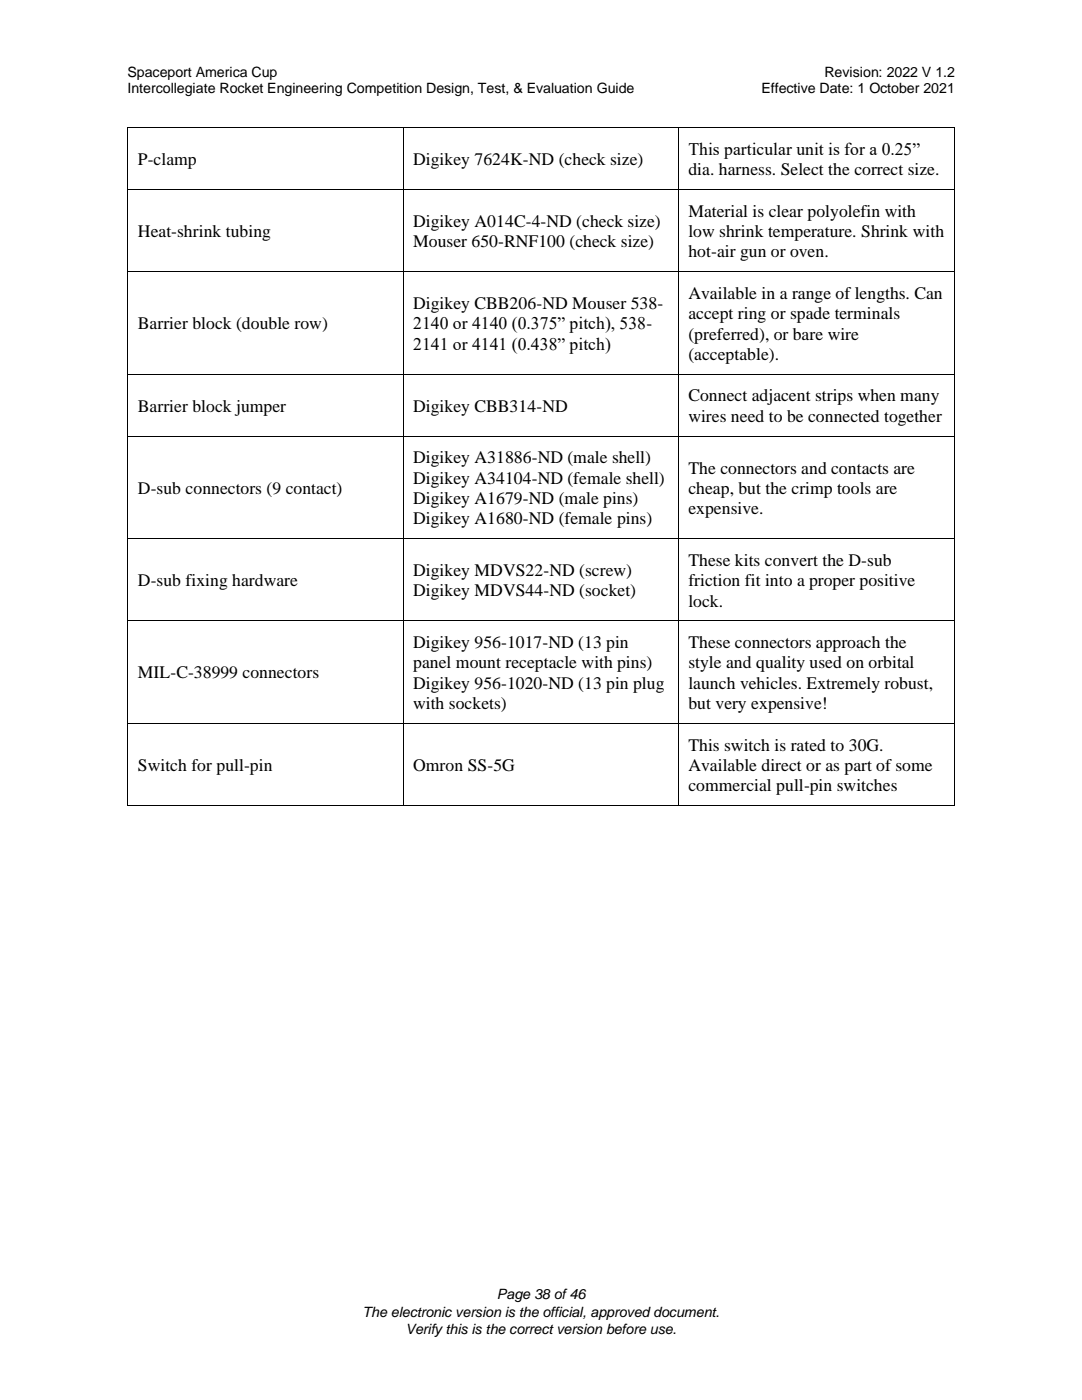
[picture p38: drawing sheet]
<svg xmlns="http://www.w3.org/2000/svg" width="216mm" height="279mm" viewBox="0 0 216 279" stroke-linecap="round" stroke-linejoin="round" font-family="sans-serif">
<defs><g id="words">
<g font-size="3.5">
<text x="27.5" y="32.9">P-clamp</text>
<text x="82.4" y="32.9">Digikey 7624K-ND (check size)</text>
<text x="137.4" y="30.9">This particular unit is for a 0.25”</text>
<text x="137.4" y="35">dia. harness. Select the correct size.</text>
<text x="27.5" y="47.3">Heat-shrink tubing</text>
<text x="82.4" y="45.3">Digikey A014C-4-ND (check size)</text>
<text x="137.4" y="43.3">Material is clear polyolefin with</text>
<text x="137.4" y="47.3">low shrink temperature. Shrink with</text>
<text x="82.4" y="49.3">Mouser 650-RNF100 (check size)</text>
<text x="137.4" y="51.4">hot-air gun or oven.</text>
<text x="137.4" y="59.7">Available in a range of lengths. Can</text>
<text x="27.5" y="65.8">Barrier block (double row)</text>
<text x="82.4" y="61.7">Digikey CBB206-ND Mouser 538-</text>
<text x="82.4" y="65.8">2140 or 4140 (0.375” pitch), 538-</text>
<text x="137.4" y="63.7">accept ring or spade terminals</text>
<text x="82.4" y="69.8">2141 or 4141 (0.438” pitch)</text>
<text x="137.4" y="67.8">(preferred), or bare wire</text>
<text x="137.4" y="71.8">(acceptable).</text>
<text x="27.5" y="82.1">Barrier block jumper</text>
<text x="82.4" y="82.1">Digikey CBB314-ND</text>
<text x="137.4" y="80.1">Connect adjacent strips when many</text>
<text x="137.4" y="84.2">wires need to be connected together</text>
<text x="82.4" y="92.5">Digikey A31886-ND (male shell)</text>
<text x="137.4" y="94.5">The connectors and contacts are</text>
<text x="27.5" y="98.6">D-sub connectors (9 contact)</text>
<text x="82.4" y="96.5">Digikey A34104-ND (female shell)</text>
<text x="82.4" y="100.6">Digikey A1679-ND (male pins)</text>
<text x="137.4" y="98.6">cheap, but the crimp tools are</text>
<text x="82.4" y="104.6">Digikey A1680-ND (female pins)</text>
<text x="137.4" y="102.6">expensive.</text>
<text x="137.4" y="112.9">These kits convert the D-sub</text>
<text x="27.5" y="117">D-sub fixing hardware</text>
<text x="82.4" y="115">Digikey MDVS22-ND (screw)</text>
<text x="82.4" y="119">Digikey MDVS44-ND (socket)</text>
<text x="137.4" y="117">friction fit into a proper positive</text>
<text x="137.4" y="121">lock.</text>
<text x="82.4" y="129.3">Digikey 956-1017-ND (13 pin</text>
<text x="137.4" y="129.3">These connectors approach the</text>
<text x="27.5" y="135.4">MIL-C-38999 connectors</text>
<text x="82.4" y="133.4">panel mount receptacle with pins)</text>
<text x="82.4" y="137.4">Digikey 956-1020-ND (13 pin plug</text>
<text x="137.4" y="133.4">style and quality used on orbital</text>
<text x="137.4" y="137.4">launch vehicles. Extremely robust,</text>
<text x="82.4" y="141.5">with sockets)</text>
<text x="137.4" y="141.5">but very expensive!</text>
<text x="137.4" y="149.8">This switch is rated to 30G.</text>
<text x="27.5" y="153.9">Switch for pull-pin</text>
<text x="82.4" y="153.9">Omron SS-5G</text>
<text x="137.4" y="153.9">Available direct or as part of some</text>
<text x="137.4" y="157.9">commercial pull-pin switches</text>
</g>
<g font-size="2.8">
<text x="25.4" y="15.4">Spaceport America Cup</text>
<text x="164.5" y="15.4">Revision: 2022 V 1.2</text>
<text x="25.4" y="18.6">Intercollegiate Rocket Engineering Competition Design, Test, &amp; Evaluation Guide</text>
<text x="151.9" y="18.6">Effective Date: 1 October 2021</text>
<text x="72.3" y="262.9">The electronic version is the official, approved document.</text>
<text x="99.2" y="259.2">Page 38 of46</text>
<text x="80.9" y="266.1">Verify this is the correct version before use.</text>
</g>
</g></defs>
<g fill="none" stroke="#000" stroke-width=".2">
<path d="M25.5 25.4v135.3M25.6 25.5h54.8M25.6 37.9h54.8M80.5 25.6v135.1M80.5 25.5h54.7M80.5 37.9h54.7M135.3 25.6v135.1M135.4 25.5h55M135.4 37.9h55M190.5 25.4v135.3M25.6 54.2h54.8M80.5 54.2h54.7"/>
<path d="M135.4 54.2h55M25.6 74.7h54.8M80.5 74.7h54.7M135.4 74.7h55M25.6 87.1h54.8M80.5 87.1h54.7M135.4 87.1h55M25.6 107.5h54.8M80.5 107.5h54.7M135.4 107.5h55M25.6 123.9h54.8M80.5 123.9h54.7"/>
<path d="M135.4 123.9h55M25.6 144.4h54.8M80.5 144.4h54.7M135.4 144.4h55M25.6 160.8h54.8M80.5 160.8h54.7M135.4 160.8h55"/>
</g>
<g fill="#000">
<path d="M25.4 25.4h.2v.2h-.2z" fill-rule="evenodd"/>
<path d="M80.4 25.4h.1v.2h-.1z" fill-rule="evenodd"/>
<path d="M135.2 25.4h.2v.2h-.2z" fill-rule="evenodd"/>
<path d="M190.4 25.4h.1v.2h-.1z" fill-rule="evenodd"/>
<path d="M25.4 160.7h.2v.2h-.2z" fill-rule="evenodd"/>
<path d="M25.4 160.7h.2v.2h-.2z" fill-rule="evenodd"/>
<path d="M80.4 160.7h.1v.2h-.1z" fill-rule="evenodd"/>
<path d="M135.2 160.7h.2v.2h-.2z" fill-rule="evenodd"/>
<path d="M190.4 160.7h.1v.2h-.1z" fill-rule="evenodd"/>
<path d="M190.4 160.7h.1v.2h-.1z" fill-rule="evenodd"/>
</g>
<use href="#words"/>
</svg>
